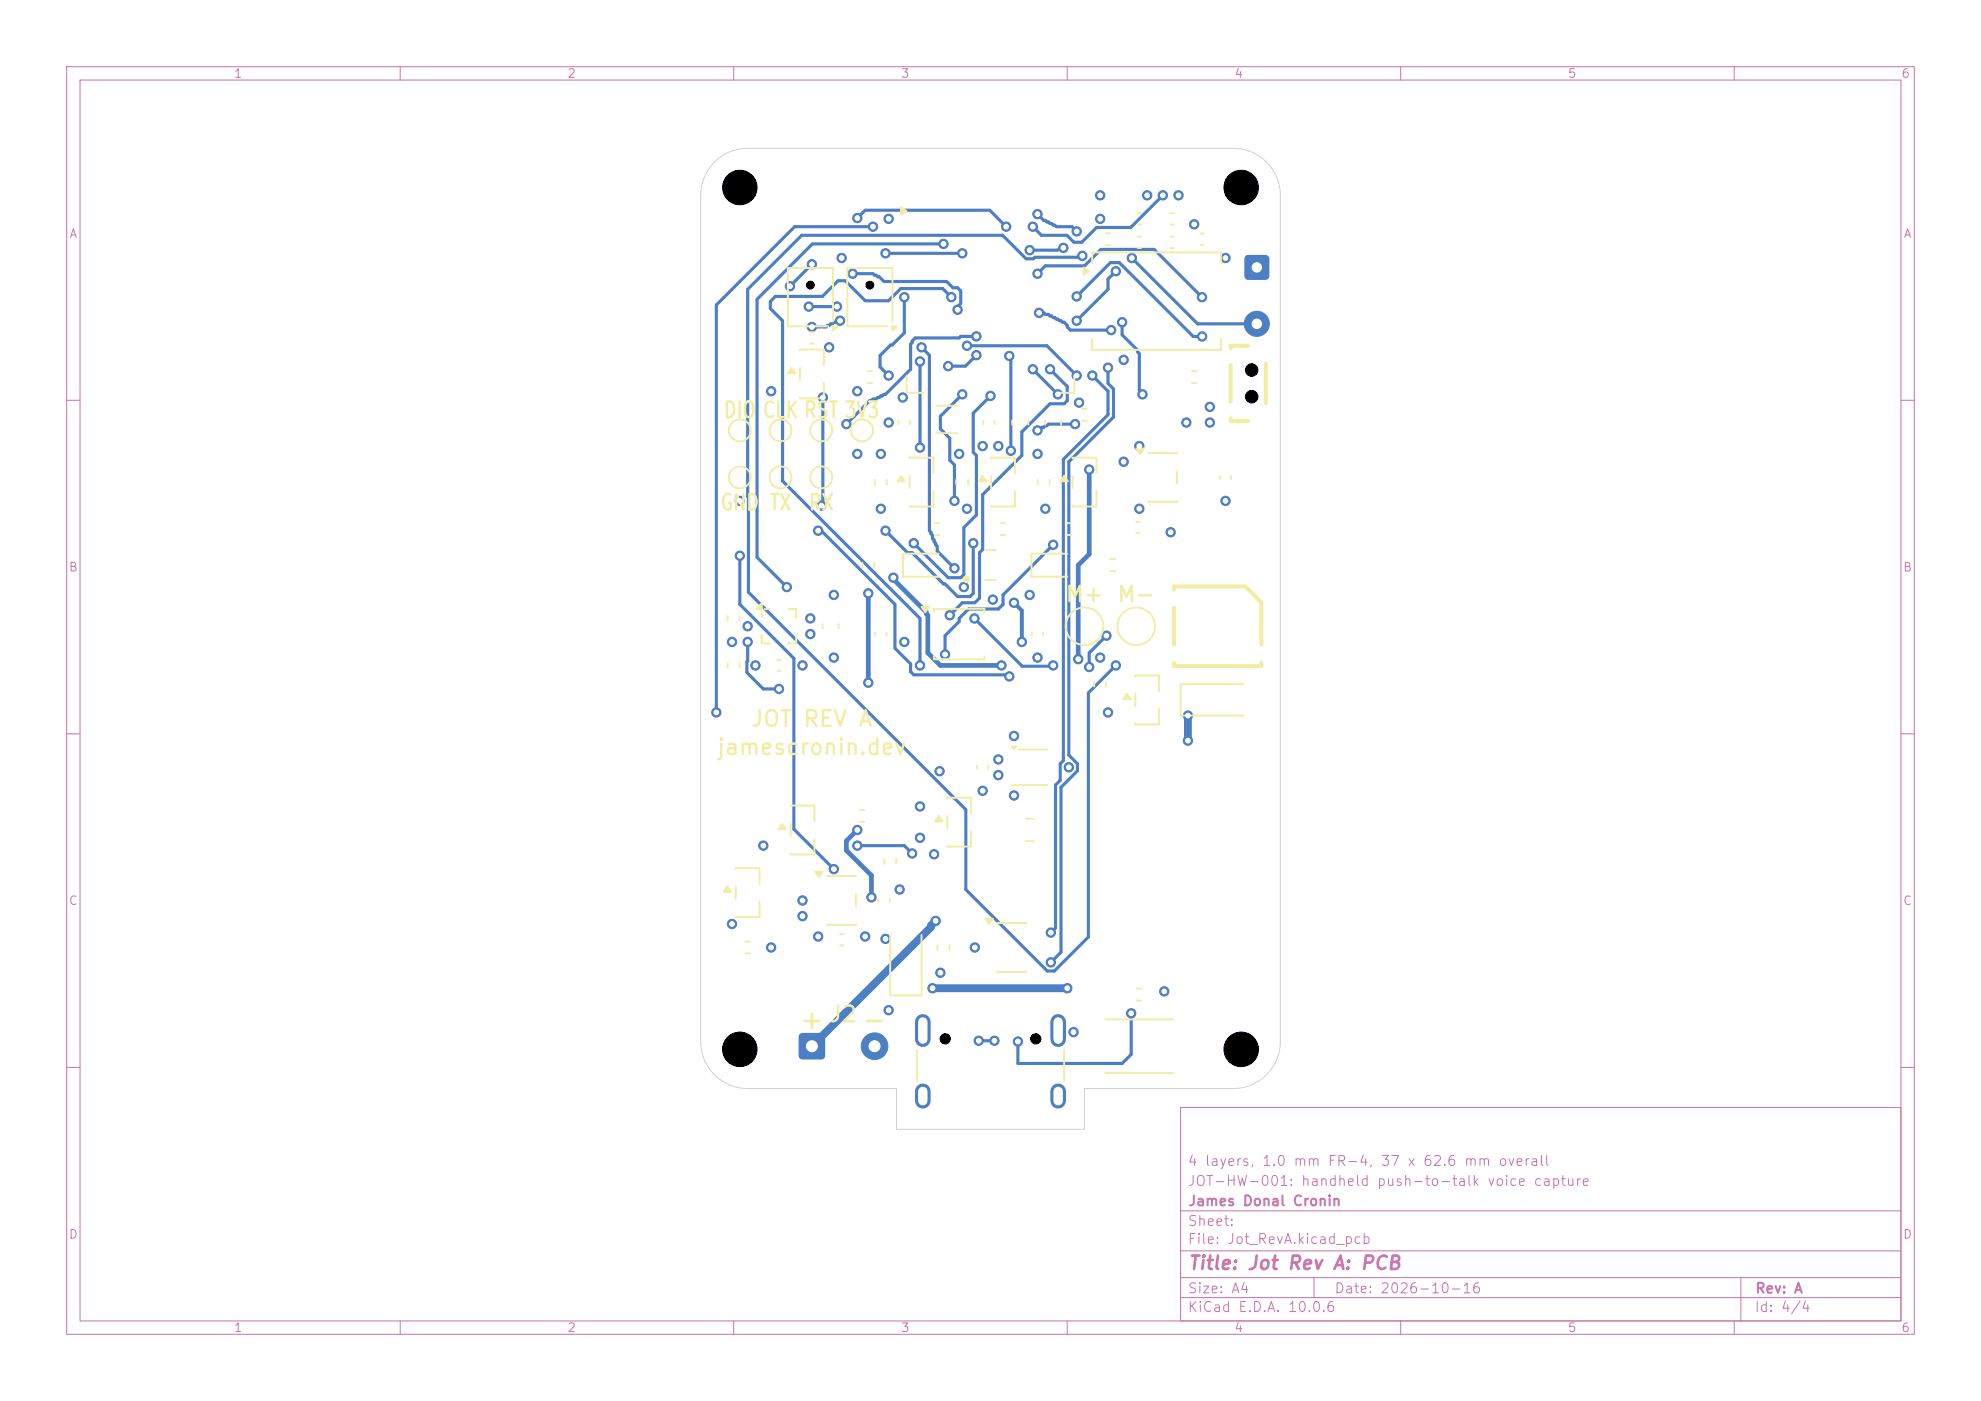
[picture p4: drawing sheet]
<svg xmlns="http://www.w3.org/2000/svg" width="297mm" height="210mm" viewBox="0 0 297 210" stroke-linecap="round" stroke-linejoin="round" font-family="sans-serif">
<defs><g id="words">
<g font-size="2.8" fill="#f2eda1">
<text x="119.7" y="155">+</text>
<text x="129.1" y="155">-</text>
</g>
<g font-size="2.3" fill="#f2eda1">
<text x="108.4" y="63.2">DIO</text>
<text x="114.2" y="63.2">CLK RST 3V3</text>
<text x="107.9" y="77.1">GND</text>
<text x="115.2" y="77.1">TX</text>
<text x="121.1" y="77.1">RX</text>
<text x="159.6" y="90.8">M+</text>
<text x="167.3" y="90.8">M-</text>
<text x="107.3" y="113.7">jamescronin.dev</text>
<text x="112.4" y="109.5">JOT</text>
<text x="120.3" y="109.5">REV A</text>
<text x="124.2" y="153.8">J2</text>
</g>
<text font-size="2" fill="#c872ab" x="178" y="190.8">Title: Jot Rev A: PCB</text>
<g font-size="1.5" fill="#c872ab">
<text x="178" y="178.1">JOT-HW-001: handheld push-to-talk voice capture</text>
<text x="178" y="175.1">4 layers, 1.0 mm FR-4, 37 x 62.6 mm overall</text>
<text x="178" y="184.1">Sheet:</text>
<text x="178" y="181.1">James Donal Cronin</text>
<text x="178" y="186.8">File: Jot_RevA.kicad_pcb</text>
<text x="178" y="197">KiCad E.D.A. 10.0.6</text>
<text x="178" y="194.2">Size: A4</text>
<text x="200" y="194.2">Date: 2026-10-16</text>
<text x="263" y="197">Id: 4/4</text>
<text x="263" y="194.2">Rev: A</text>
</g>
<g font-size="1.3" fill="#c872ab">
<text x="35" y="12">1</text>
<text x="85" y="12">2</text>
<text x="135" y="12">3</text>
<text x="185" y="12">4</text>
<text x="235" y="12">5</text>
<text x="285" y="12">6</text>
<text x="10.3" y="36">A</text>
<text x="285.3" y="36">A</text>
<text x="10.2" y="86">B</text>
<text x="285.2" y="86">B</text>
<text x="10.2" y="136">C</text>
<text x="285.2" y="136">C</text>
<text x="10.2" y="186">D</text>
<text x="285.2" y="186">D</text>
<text x="35" y="200">1</text>
<text x="85" y="200">2</text>
<text x="135" y="200">3</text>
<text x="185" y="200">4</text>
<text x="235" y="200">5</text>
<text x="285" y="200">6</text>
</g>
</g></defs>
<g fill="none" stroke="#c872ab" stroke-width=".15">
<path d="M10 10h277v190h-277zM12 12h273v186h-273zM60 10v2M110 10v2M160 10v2M210 10v2M260 10v2M10 60h2M285 60h2M10 110h2M285 110h2M10 160h2"/>
<path d="M177 166h108v32h-108zM285 160h2M60 198v2M110 198v2M160 198v2M177 194.5h108M177 191.5h108M177 187.5h108M177 181.5h108M197 191.5v3M210 198v2M260 198v2"/>
<path d="M261 191.5v6.5"/>
</g>
<path d="M186.7 38.4l.4-.2h2.6a.59 .59 0 0 1 .6 .6v2.6a.59 .59 0 0 1-.6 .6h-2.6a.59 .59 0 0 1-.5-.6v-2.6z" fill="#4d7fc4"/>
<circle cx="188.4" cy="48.5" r="1.88" fill="#4d7fc4" stroke="#4d7fc4" stroke-width=".15"/>
<path d="M119.9 155l.4-.2h2.8a.59 .59 0 0 1 .6 .6v2.8a.59 .59 0 0 1-.6 .6h-2.8a.59 .59 0 0 1-.6-.6v-2.8z" fill="#4d7fc4"/>
<g fill="#4d7fc4" stroke="#4d7fc4" stroke-width=".15">
<circle cx="131.1" cy="156.8" r="2"/>
<circle cx="176.7" cy="29.3" r=".7"/>
<circle cx="125" cy="98.6" r=".7"/>
<circle cx="121.5" cy="95" r=".7"/>
<circle cx="164.9" cy="98.6" r=".7"/>
<circle cx="120.3" cy="135" r=".7"/>
<circle cx="168.5" cy="53.9" r=".7"/>
<circle cx="152" cy="119.2" r=".7"/>
<circle cx="132.8" cy="140.7" r=".7"/>
<circle cx="133.2" cy="32.8" r=".7"/>
<circle cx="141" cy="145.8" r=".7"/>
<circle cx="134.9" cy="133.3" r=".7"/>
<circle cx="132.1" cy="76.3" r=".7"/>
<circle cx="156.7" cy="76.3" r=".7"/>
<circle cx="110.9" cy="75.1" r=".7"/>
<circle cx="143.8" cy="68" r=".7"/>
<circle cx="155.5" cy="68" r=".7"/>
<circle cx="160.2" cy="115" r=".7"/>
<circle cx="133.2" cy="151.4" r=".7"/>
<circle cx="137.9" cy="120.9" r=".7"/>
<circle cx="146.2" cy="142" r=".7"/>
<circle cx="175.5" cy="79.8" r=".7"/>
<circle cx="124.3" cy="52.1" r=".7"/>
<circle cx="133.2" cy="63.3" r=".7"/>
<circle cx="152" cy="110.3" r=".7"/>
<circle cx="174.6" cy="148.6" r=".7"/>
<circle cx="109.7" cy="138.5" r=".7"/>
<circle cx="172" cy="29.3" r=".7"/>
<circle cx="135.3" cy="59.6" r=".7"/>
<circle cx="183.7" cy="75.1" r=".7"/>
<circle cx="126.2" cy="38.7" r=".7"/>
<circle cx="113.3" cy="99.7" r=".7"/>
<circle cx="145" cy="76.3" r=".7"/>
<circle cx="129.7" cy="140.4" r=".7"/>
<circle cx="115.6" cy="142" r=".7"/>
<circle cx="135.6" cy="96.2" r=".7"/>
<circle cx="181.4" cy="61" r=".7"/>
<circle cx="168.5" cy="69.2" r=".7"/>
<circle cx="166.1" cy="106.8" r=".7"/>
<circle cx="132.1" cy="68" r=".7"/>
<circle cx="164.9" cy="29.3" r=".7"/>
<circle cx="147.3" cy="66.9" r=".7"/>
<circle cx="154.4" cy="89.2" r=".7"/>
<circle cx="179" cy="33.6" r=".7"/>
<circle cx="114.4" cy="126.8" r=".7"/>
<circle cx="161.8" cy="60.4" r=".7"/>
<circle cx="133.9" cy="86.6" r=".7"/>
<circle cx="150.1" cy="99.7" r=".7"/>
<circle cx="160" cy="148.1" r=".7"/>
<circle cx="128.5" cy="124.4" r=".7"/>
<circle cx="161.7" cy="98.8" r=".7"/>
<circle cx="130.2" cy="88.9" r=".7"/>
<circle cx="163.3" cy="70.4" r=".7"/>
<circle cx="139.8" cy="148.1" r=".7"/>
<circle cx="130.6" cy="134.5" r=".7"/>
<circle cx="130.2" cy="102.3" r=".7"/>
<circle cx="151.6" cy="67.6" r=".7"/>
<circle cx="151.3" cy="53.4" r=".7"/>
<circle cx="110.9" cy="83.3" r=".7"/>
<circle cx="125" cy="130.3" r=".7"/>
<circle cx="140.9" cy="115.6" r=".7"/>
<circle cx="170.8" cy="76.3" r=".7"/>
<circle cx="152" cy="90.4" r=".7"/>
<circle cx="170.8" cy="66.9" r=".7"/>
<circle cx="122.7" cy="140.4" r=".7"/>
<circle cx="155.5" cy="98.6" r=".7"/>
<circle cx="144.5" cy="88" r=".7"/>
<circle cx="140" cy="128.1" r=".7"/>
<circle cx="161" cy="154.7" r=".7"/>
<circle cx="120.3" cy="137.3" r=".7"/>
<circle cx="147.3" cy="118.5" r=".7"/>
<circle cx="153.2" cy="96.2" r=".7"/>
<circle cx="148.9" cy="89.9" r=".7"/>
<circle cx="149.7" cy="113.8" r=".7"/>
<circle cx="149.7" cy="116.2" r=".7"/>
<circle cx="137.9" cy="125.6" r=".7"/>
<circle cx="164.9" cy="32.8" r=".7"/>
<circle cx="112.1" cy="96.2" r=".7"/>
<circle cx="116.8" cy="103.3" r=".7"/>
<circle cx="128.5" cy="58.6" r=".7"/>
<circle cx="109.7" cy="96.2" r=".7"/>
<circle cx="120.3" cy="99.7" r=".7"/>
<circle cx="115.6" cy="58.6" r=".7"/>
<circle cx="112.1" cy="93.9" r=".7"/>
<circle cx="181.4" cy="63.3" r=".7"/>
<circle cx="121.5" cy="92.7" r=".7"/>
<circle cx="125" cy="89.2" r=".7"/>
<circle cx="128.5" cy="68" r=".7"/>
<circle cx="149.7" cy="66.9" r=".7"/>
<circle cx="183.7" cy="38.7" r=".7"/>
<circle cx="177.9" cy="63.3" r=".7"/>
<circle cx="157.4" cy="55.4" r=".7"/>
<circle cx="142.4" cy="92.2" r=".7"/>
<circle cx="168.2" cy="48.3" r=".7"/>
<circle cx="171.3" cy="59.1" r=".7"/>
<circle cx="141.7" cy="98.1" r=".7"/>
<circle cx="157.9" cy="81.7" r=".7"/>
<circle cx="137.9" cy="99.7" r=".7"/>
<circle cx="142.6" cy="44.5" r=".7"/>
<circle cx="157.9" cy="99.7" r=".7"/>
<circle cx="146.1" cy="92.7" r=".7"/>
<circle cx="128.5" cy="32.7" r=".7"/>
<circle cx="154.4" cy="37.5" r=".7"/>
<circle cx="159.4" cy="37.1" r=".7"/>
<circle cx="150.8" cy="34" r=".7"/>
<circle cx="155.5" cy="64.5" r=".7"/>
<circle cx="161.2" cy="63.6" r=".7"/>
<circle cx="107.4" cy="106.8" r=".7"/>
<circle cx="130.9" cy="34" r=".7"/>
<circle cx="142.2" cy="54.9" r=".7"/>
<circle cx="137.9" cy="54.2" r=".7"/>
<circle cx="137.9" cy="67.1" r=".7"/>
<circle cx="146.4" cy="53.2" r=".7"/>
<circle cx="167.3" cy="99.7" r=".7"/>
<circle cx="162.3" cy="38.3" r=".7"/>
<circle cx="169.7" cy="38.7" r=".7"/>
<circle cx="127.8" cy="41" r=".7"/>
<circle cx="143.6" cy="46.4" r=".7"/>
<circle cx="121.3" cy="46" r=".7"/>
<circle cx="125.5" cy="46" r=".7"/>
<circle cx="163.3" cy="100" r=".7"/>
<circle cx="126" cy="48.1" r=".7"/>
<circle cx="122.7" cy="79.5" r=".7"/>
<circle cx="165.9" cy="95.3" r=".7"/>
<circle cx="123.1" cy="75.8" r=".7"/>
<circle cx="121.7" cy="49" r=".7"/>
<circle cx="151.3" cy="101.4" r=".7"/>
<circle cx="123.4" cy="59.6" r=".7"/>
<circle cx="155.5" cy="32.1" r=".7"/>
<circle cx="144.3" cy="38" r=".7"/>
<circle cx="161.4" cy="34.7" r=".7"/>
<circle cx="132.8" cy="38" r=".7"/>
<circle cx="118.4" cy="42.9" r=".7"/>
<circle cx="121.7" cy="39.6" r=".7"/>
<circle cx="138.2" cy="52.1" r=".7"/>
<circle cx="143.1" cy="85.2" r=".7"/>
<circle cx="178.1" cy="111" r=".7"/>
<circle cx="178.1" cy="107.3" r=".7"/>
<circle cx="154.8" cy="34" r=".7"/>
<circle cx="174.3" cy="29.3" r=".7"/>
<circle cx="161.4" cy="56.3" r=".7"/>
<circle cx="145" cy="51.8" r=".7"/>
<circle cx="140.3" cy="138" r=".7"/>
<circle cx="136.8" cy="127.9" r=".7"/>
<circle cx="128.5" cy="126.8" r=".7"/>
<circle cx="154.8" cy="55.4" r=".7"/>
<circle cx="158.6" cy="59.1" r=".7"/>
<circle cx="126.9" cy="63.6" r=".7"/>
<circle cx="146.4" cy="50.4" r=".7"/>
<circle cx="135.6" cy="44.5" r=".7"/>
<circle cx="133.2" cy="56.3" r=".7"/>
<circle cx="141.5" cy="36.6" r=".7"/>
<circle cx="118" cy="88" r=".7"/>
<circle cx="143.1" cy="75.1" r=".7"/>
<circle cx="145.9" cy="81.4" r=".7"/>
<circle cx="132.8" cy="79.5" r=".7"/>
<circle cx="144.3" cy="59.1" r=".7"/>
<circle cx="148.5" cy="59.3" r=".7"/>
<circle cx="137" cy="81.4" r=".7"/>
<circle cx="157.5" cy="139.8" r=".7"/>
<circle cx="163.8" cy="56.3" r=".7"/>
<circle cx="157.5" cy="144.3" r=".7"/>
<circle cx="166.1" cy="55.1" r=".7"/>
<circle cx="167.3" cy="40.7" r=".7"/>
<circle cx="161.4" cy="48.1" r=".7"/>
<circle cx="166.6" cy="49.5" r=".7"/>
<circle cx="155.8" cy="46.9" r=".7"/>
<circle cx="161.4" cy="44.4" r=".7"/>
<circle cx="180.2" cy="50.4" r=".7"/>
<circle cx="155.5" cy="41" r=".7"/>
<circle cx="180.2" cy="44.5" r=".7"/>
<circle cx="149.1" cy="156" r=".7"/>
<circle cx="146.7" cy="156" r=".7"/>
<circle cx="152.6" cy="156.1" r=".7"/>
<circle cx="169.6" cy="151.9" r=".7"/>
</g>
<path d="M138.4 153.2v2.6M158.6 153.2v2.6M138.4 163.6v1.4M158.6 163.6v1.4" fill="none" stroke="#4d7fc4" stroke-width="2.3"/>
<path d="M163.3 70.4v12.7l-1.6 1.6v14.1M130.2 88.9v13.4M133.9 86.6v.2l5 5v.2l.2 .2v5.7l1.9 1.8h9.1M128.5 124.4l-1.6 1.7v1.4l3.7 3.7v3.3" fill="none" stroke="#4d7fc4" stroke-width=".7"/>
<path d="M178.1 107.3v3.7M140.3 138l-.7 .7v.3l-17.9 17.8M139.8 148.1h20.2" fill="none" stroke="#4d7fc4" stroke-width="1.2"/>
<g fill="none" stroke="#4d7fc4" stroke-width=".47">
<path d="M121.7 39.6l-3.3 3.3M128.5 32.7l1.2-1.2h18.7l2.5 2.5M130.9 34h-11.8l-11.7 11.7v61.1M132.8 38h11.5M141.5 36.6h-19.7l-8.3 8.3v38.6l4.5 4.5M155.5 32.1l1 .9h.2l.7 .5h.3l.2 .2h.2l.3 .3h2.3l.7 .7M159.4 37.1l-.9 .4h-4.1M162.3 38.3l-.2 .3h-7l-.2 .2h-1.1l-3.5-3.5h-30.1l-8.1 8.1v31l.1 .1v14.3l32.6 32.6v11.9l12.2 12.3h1.1l5.1-5.1v-36.6l4.1-4.2M169.7 38.7l9.9 9.8h8.8M174.3 29.3l-4.8 4.8h-5.1l-2.2 2.2h-1.2l-1-1h-3.9l-1.3-1.3M121.3 46h4.2M123.4 59.6v16l-.3 .2"/>
<path d="M126 48.1h-.5l-.7 .4h-.3l-.2 .3h-.2l-.3 .2h-2.1M127.8 41h3.1l.7 .5h.2l.7 .7h9.4l1 .9h.7l.4 .5v1.9l-.4 .5v.4M135.6 44.5v5.4l-1.8 1.8h-.3l-1.6 1.6v1.7l1.3 1.3M137.9 54.2v12.9M138.2 52.1l1.1 1.1v26.3l.3 .3v.2l.2 .3v.4l.5 .7v.3l.2 .2v.7l2.6 2.6M142.6 44.5l-1.3-1.2h-6.3l-1.8 1.8h-3.5l-3-3h-1l-2.4 2.3h-7l-.8 .8v1.1l1.8 1.8v24l20.6 20.6v7M144.3 59.1l-3.3 3.3v1.9l1.4 1.4v3.3l.7 .7v5.4M145 51.8h12l4.4 4.5M146.4 53.2l-1.7 1.7h-2.5M146.4 50.4h-2.4l-.2 .3h-6.6l-.4 .4v.3l-.3 .2v3.8l-3.7 3.7h-.3l-.7 .5h-.2l-.2 .2h-.5l-.3 .3h-.2l-3.5 3.5M148.5 59.3l-2.6 2.6v5.9l.5 .5v8.9l-1.9 1.9v7l-.5 .5h-1.8l-5.2-5.2M151.3 53.4l.3 .3v13.9"/>
<path d="M154.8 55.4l3.8 3.7M155.5 41l1.2-1.1h5.9l2.5-2.5h7.9l7.2 7.1M155.8 46.9h.7l.2 .2h.5l.7 .5 .7 .2 .2 .3 .7 .2 1 1.2h6.1M157.4 55.4l2.6 2.5v2.2l-.5 .4h-2.1l-4.2 4.2v3.6l-5.9 5.8v8.3l-.4 .4v6.8l-.7 .8h-1.9l-1.9 1.8M161.4 44.4l5.1-5h1.3l11.1 11h1.3M163.8 56.3l2.3 2.3v3.6l-6.7 6.7v45.1l-.4 .5v2.5l-.8 .7v21.4l-.7 .7M166.1 55.1v2.4l.8 .8v4.2l-6.7 6.7v44l1.3 1.3v1.1l-2.4 2.4v24.7l-1.6 1.6M167.3 40.7l-1.2 1.1v1.6l-4.7 4.7M168.2 48.3v1.9l2.4 2.3v.3l.2 .2v5.6l.5 .5M122.7 79.5h.4l11.1 11.1v6.6l2.3 2.3v1.2l.5 .5h14.1l.2 .2M132.8 79.5l3.3 3.3h.7l4.7 4.7h.2l1.9 1.9h1.8l.5-.5v-7.5M161.2 63.6h-4l-.2 .2h-.3l-.2 .2h-.2l-.8 .5"/>
<path d="M110.9 83.3v7.3l8.1 8.1v25.6l6 6M112.1 96.2l-.1 4.6 2.4 2.5h2.4M146.1 92.7l7.2 7.2h4.5l.1-.2M157.9 81.7l-7.5 7.5v1.4l-.7 .7h-4.5l-1.4 1.4v.5l-2.1 2.1v2.8M165.9 95.3l-2.6 2.6v2.1M128.5 126.8h7.1l1.2 1.1M146.7 156h2.4M169.6 151.9v6.1l-1.4 1.4h-15.6v-3.3"/>
</g>
<path d="M152 90.4l1.2 1.1v4.7" fill="none" stroke="#4d7fc4" stroke-width=".59"/>
<path d="M107.1 24.3a7 7 0 0 1 5-2.1h72.8a7 7 0 0 1 7.1 7.1v126.8a7 7 0 0 1-7.1 7.1h-22.3v6.1h-28.2v-6.1h-22.3a7 7 0 0 1-7.1-7.1v-126.8a7 7 0 0 1 2.1-5z" fill="none" stroke="#d0d2cd" stroke-width=".15"/>
<path d="M143.4 71.9v.7M145.2 71.9v.7M129.3 84.4v.7M131.1 84.4v.7M160 83h-5.4v3.4h5.4M122.2 130.7h1.1l-.5 .7zM124 131.4v-.1h4.3v.1M124 138.5v.1h4.3v-.1M128.3 134.1v1.8" fill="none" stroke="#f2eda1" stroke-width=".28"/>
<path d="M122.2 130.7h1.1l-.5 .7z" fill="#f2eda1"/>
<path d="M147.4 63.1v.5M149.1 63.1v.5M151.8 63v.7M154.2 63v.7M131.2 94.8v.5M132.9 94.8v.5M138.2 91h1.1l-.6 .7zM140 91.7v-.4h7.6v.4M140 98.4v.4h7.6v-.4" fill="none" stroke="#f2eda1" stroke-width=".28"/>
<path d="M138.2 91h1.1l-.6 .7z" fill="#f2eda1"/>
<g fill="none" stroke="#f2eda1" stroke-width=".28">
<path d="M170.4 67.2h1.1l-.6 .8zM172.2 68v-.1h4.3v.1M172.2 75.1v.1h4.3v-.1M176.5 70.6v1.9M133.5 140.1v9.1h4.7v-9.1"/>
<circle cx="110.9" cy="64.5" r="1.64"/>
</g>
<path d="M170.4 67.2h1.1l-.6 .8z" fill="#f2eda1"/>
<path d="M156.7 63v.7M159.1 63v.7M109 132.9l.6 .8h-1.1zM110.3 130.3v-.2h3.6v2.4M110.3 132.9v1.8M113.9 135.1v2.4h-3.6v-.1M128.9 121.4h.7M128.9 123.2h.7M125.9 140h.5M125.9 141.7h.5" fill="none" stroke="#f2eda1" stroke-width=".28"/>
<path d="M109 132.9l.6 .8h-1.1z" fill="#f2eda1"/>
<path d="M142 119.7v-.1h3.6v2.3M146.5 114.8v.5M148.2 114.8v.5M140.7 122.3l.6 .8h-1.1zM142 122.3v1.9M145.6 124.6v2.3h-3.6v-.1" fill="none" stroke="#f2eda1" stroke-width=".28"/>
<path d="M140.7 122.3l.6 .8h-1.1z" fill="#f2eda1"/>
<path d="M135.1 71.4l.6 .7h-1.2zM136.4 68.7v-.1h3.6v2.4M136.4 71.3v1.9M140 73.6v2.3h-3.6v-.1" fill="none" stroke="#f2eda1" stroke-width=".28"/>
<path d="M135.1 71.4l.6 .7h-1.2z" fill="#f2eda1"/>
<path d="M168.9 104l.6 .8h-1.1zM170.2 101.4v-.1h3.6v2.3M170.2 104v1.8M173.8 106.2v2.4h-3.6v-.1" fill="none" stroke="#f2eda1" stroke-width=".28"/>
<path d="M168.9 104l.6 .8h-1.1z" fill="#f2eda1"/>
<g fill="none" stroke="#f2eda1" stroke-width=".28">
<path d="M170.6 32h.5M170.6 33.6h.5M124.9 48.9h.6l-.6 .7zM124.9 48.2v-8h-6.8v8.7h6.1M109.1 99.4v.7M110.9 99.4v.7"/>
<circle cx="162.6" cy="93.9" r="2.82"/>
</g>
<path d="M124.9 48.9h.6l-.6 .7z" fill="#f2eda1"/>
<path d="M133.8 48.2v-8h-6.8v8.7h6.1M133.8 48.9h.7l-.7 .7zM140.3 60.8h3.2M140.3 64.9h3.2" fill="none" stroke="#f2eda1" stroke-width=".28"/>
<path d="M133.8 48.9h.7l-.7 .7z" fill="#f2eda1"/>
<g fill="none" stroke="#f2eda1" stroke-width=".28">
<path d="M151.7 111.9h.7l-.4 .4zM151.8 117.7h5.2M152.7 112.3h4.3"/>
<circle cx="117" cy="64.5" r="1.64"/>
</g>
<path d="M151.7 111.9h.7l-.4 .4z" fill="#f2eda1"/>
<path d="M184.5 51.8h2.6M184.5 52.1v.1M184.5 54.7v5.5M189.8 54.5v6M184.5 62.7v.4h2.6M176 88.4v-.5h10.7l2.4 2.4v6.3M176 91.1v5.5M176 99.3v.5h13.1v-.5" fill="none" stroke="#f2eda1" stroke-width=".59"/>
<g fill="none" stroke="#f2eda1" stroke-width=".15">
<circle cx="184.4" cy="51.8" r=".07"/>
<circle cx="176.7" cy="99.7" r=".07"/>
</g>
<g fill="none" stroke="#f2eda1" stroke-width=".28">
<path d="M170.6 35.5h.5M170.6 37.2h.5M175.5 35.5h.5M175.5 37.2h.5M180 35h.5M180 36.7h.5M178.7 55.6h.7M178.7 57.4h.7M159.9 78.4h.7M162.2 61.3h.8M162.2 63.1h.8M170.3 78.2h.5"/>
<path d="M170.3 79.9h.5M147.7 82.5h1.6M147.7 86.9h1.6M159.9 80.2h.7M166.5 83.8h.7M166.5 85.6h.7M186.4 102.6h-9.4v4.7h9.4M117.3 123.5l.5 .8h-1.1zM118.5 120.9v-.2h3.6v2.4M118.5 123.5v1.8M122.1 125.7v2.4h-3.6v-.1M140.6 141.7v.7"/>
<path d="M142.3 141.7v.7"/>
</g>
<circle cx="144.9" cy="86.8" r=".47" fill="#f2eda1" stroke="#f2eda1" stroke-width=".15"/>
<path d="M117.3 123.5l.5 .8h-1.1z" fill="#f2eda1"/>
<g fill="none" stroke="#f2eda1" stroke-width=".28">
<path d="M175.5 32h.5M175.5 33.6h.5M131.2 71.9v.7M133 71.9v.7M140.2 78.4h.7M147.3 71.4l.6 .7h-1.1zM148.6 68.7v-.1h3.6v2.4M148.6 71.3v1.9M150 78.4h.7M152.2 73.6v2.3h-3.6v-.1M155.6 71.9v.7M157.4 71.9v.7"/>
<path d="M182.9 71.3v.5M184.6 71.3v.5M109.1 92.3v.8M110.9 92.3v.8M123.3 93.5v.7M125.7 93.5v.7M140.2 80.2h.7M150 80.2h.7M154.7 94.8v.5M156.4 94.8v.5M164.1 102.2v.7M165.8 102.2v.7"/>
<path d="M132.6 128.7v.8M134.4 128.7v.8M153.8 122.7h1.2M153.8 126.1h1.2M165.7 152.8h10.2M165.7 160.8h10.2"/>
<circle cx="123.1" cy="64.5" r="1.64"/>
<circle cx="129.2" cy="64.5" r="1.64"/>
</g>
<path d="M147.3 71.4l.6 .7h-1.1z" fill="#f2eda1"/>
<path d="M130.1 55.6h.7M130.1 57.4h.7M159.5 71.4l.6 .7h-1.1zM160.8 68.7v-.1h3.6v2.4M160.8 71.3v1.9M164.4 73.6v2.3h-3.6v-.1" fill="none" stroke="#f2eda1" stroke-width=".28"/>
<path d="M159.5 71.4l.6 .7h-1.1z" fill="#f2eda1"/>
<path d="M118.7 55.2l.5 .7h-1.1zM119.9 52.5v-.1h3.6v2.3M119.9 55.1v1.9M121.5 49.8h.5M121.5 51.5h.5M123.5 57.4v2.3h-3.6v-.1" fill="none" stroke="#f2eda1" stroke-width=".28"/>
<path d="M118.7 55.2l.5 .7h-1.1z" fill="#f2eda1"/>
<path d="M135.1 31.1l.8 .5-.8 .6zM135.9 56.3v2.6h2.6M161.1 56.3v2.6h-2.6" fill="none" stroke="#f2eda1" stroke-width=".28"/>
<path d="M135.1 31.1l.8 .5-.8 .6z" fill="#f2eda1"/>
<g fill="none" stroke="#f2eda1" stroke-width=".28">
<path d="M147.7 137.7h1.2l-.6 .8zM149.6 138.5v-.1h4.2v.1M149.6 145.6v.1h4.2v-.1"/>
<circle cx="110.9" cy="71.6" r="1.64"/>
</g>
<path d="M147.7 137.7h1.2l-.6 .8z" fill="#f2eda1"/>
<g fill="none" stroke="#f2eda1" stroke-width=".28">
<path d="M113.4 91.3l.8-.9v.9zM114.2 91.8v.7M114.2 95.3v1.2h1.2M114.7 91.3h.7M118.2 91.3h1.2v1.2M119.4 95.3v1.2h-1.2M140.7 83h-5.3v3.4h5.3M131.7 134.7v.5M133.4 134.7v.5M111.7 141.1h.8M111.7 142.9h.8M137.5 157.4v4.7"/>
<path d="M159.5 157.4v4.7"/>
</g>
<g fill="#f2eda1" stroke="#f2eda1" stroke-width=".15">
<circle cx="114.2" cy="91.3" r=".14"/>
<circle cx="114.2" cy="95.3" r=".14"/>
<circle cx="118.2" cy="96.5" r=".14"/>
<circle cx="119.4" cy="92.5" r=".14"/>
</g>
<path d="M113.4 91.3l.8-.9v.9z" fill="#f2eda1"/>
<g fill="none" stroke="#f2eda1" stroke-width=".28">
<path d="M163.7 39.5v-1.7h19.4v1.7M165.8 35h.7M165.8 36.8h.7M162.4 40.1l.8 .5-.8 .6zM163.7 50.8v1.6h19.4v-1.6M134.7 63.1v.5M136.4 63.1v.5M116.5 98.9h.5M116.5 100.6h.5M170.4 148.2h.8M170.4 150h.8"/>
<circle cx="117" cy="71.6" r="1.64"/>
<circle cx="123.1" cy="71.6" r="1.64"/>
<circle cx="170.3" cy="93.9" r="2.82"/>
</g>
<path d="M162.4 40.1l.8 .5-.8 .6z" fill="#f2eda1"/>
<g fill="#fff" stroke="#fff" stroke-width=".15">
<circle cx="176.7" cy="29.3" r=".35"/>
<circle cx="125" cy="98.6" r=".35"/>
<circle cx="121.5" cy="95.1" r=".35"/>
<circle cx="164.9" cy="98.6" r=".35"/>
<circle cx="120.3" cy="135" r=".35"/>
<circle cx="168.5" cy="53.9" r=".35"/>
<circle cx="152" cy="119.2" r=".35"/>
<circle cx="132.8" cy="140.7" r=".35"/>
<circle cx="133.2" cy="32.8" r=".35"/>
<circle cx="141" cy="145.8" r=".35"/>
<circle cx="134.9" cy="133.3" r=".35"/>
<circle cx="132.1" cy="76.3" r=".35"/>
<circle cx="156.7" cy="76.3" r=".35"/>
<circle cx="110.9" cy="75.1" r=".35"/>
<circle cx="143.8" cy="68" r=".35"/>
<circle cx="155.5" cy="68" r=".35"/>
<circle cx="160.2" cy="115" r=".35"/>
<circle cx="133.2" cy="151.4" r=".35"/>
<circle cx="137.9" cy="120.9" r=".35"/>
<circle cx="146.2" cy="142" r=".35"/>
<circle cx="175.5" cy="79.8" r=".35"/>
<circle cx="124.3" cy="52.1" r=".35"/>
<circle cx="133.2" cy="63.3" r=".35"/>
<circle cx="152" cy="110.3" r=".35"/>
<circle cx="174.6" cy="148.6" r=".35"/>
<circle cx="109.7" cy="138.5" r=".35"/>
<circle cx="172" cy="29.3" r=".35"/>
<circle cx="135.3" cy="59.6" r=".35"/>
<circle cx="183.7" cy="75.1" r=".35"/>
<circle cx="126.2" cy="38.7" r=".35"/>
<circle cx="113.3" cy="99.7" r=".35"/>
<circle cx="145" cy="76.3" r=".35"/>
<circle cx="129.7" cy="140.4" r=".35"/>
<circle cx="115.6" cy="142" r=".35"/>
<circle cx="135.6" cy="96.2" r=".35"/>
<circle cx="181.4" cy="61" r=".35"/>
<circle cx="168.5" cy="69.2" r=".35"/>
<circle cx="166.1" cy="106.8" r=".35"/>
<circle cx="132.1" cy="68" r=".35"/>
<circle cx="164.9" cy="29.3" r=".35"/>
<circle cx="147.3" cy="66.9" r=".35"/>
<circle cx="154.4" cy="89.2" r=".35"/>
<circle cx="179" cy="33.6" r=".35"/>
<circle cx="114.4" cy="126.8" r=".35"/>
<circle cx="161.8" cy="60.4" r=".35"/>
<circle cx="133.9" cy="86.6" r=".35"/>
<circle cx="150.1" cy="99.7" r=".35"/>
<circle cx="160" cy="148.1" r=".35"/>
<circle cx="128.5" cy="124.4" r=".35"/>
<circle cx="161.7" cy="98.8" r=".35"/>
<circle cx="130.2" cy="88.9" r=".35"/>
<circle cx="163.3" cy="70.4" r=".35"/>
<circle cx="139.8" cy="148.1" r=".35"/>
<circle cx="130.6" cy="134.5" r=".35"/>
<circle cx="130.2" cy="102.3" r=".35"/>
<circle cx="151.6" cy="67.6" r=".35"/>
<circle cx="151.3" cy="53.4" r=".35"/>
<circle cx="110.9" cy="83.3" r=".35"/>
<circle cx="125" cy="130.3" r=".35"/>
<circle cx="140.9" cy="115.6" r=".35"/>
<circle cx="170.8" cy="76.3" r=".35"/>
<circle cx="152" cy="90.4" r=".35"/>
<circle cx="170.8" cy="66.9" r=".35"/>
<circle cx="122.7" cy="140.4" r=".35"/>
<circle cx="155.5" cy="98.6" r=".35"/>
<circle cx="144.5" cy="88" r=".35"/>
<circle cx="140" cy="128.1" r=".35"/>
<circle cx="161" cy="154.7" r=".35"/>
<circle cx="120.3" cy="137.3" r=".35"/>
<circle cx="147.3" cy="118.5" r=".35"/>
<circle cx="153.2" cy="96.2" r=".35"/>
<circle cx="148.9" cy="89.9" r=".35"/>
<circle cx="149.7" cy="113.8" r=".35"/>
<circle cx="149.7" cy="116.2" r=".35"/>
<circle cx="137.9" cy="125.6" r=".35"/>
<circle cx="164.9" cy="32.8" r=".35"/>
<circle cx="112.1" cy="96.2" r=".35"/>
<circle cx="116.8" cy="103.3" r=".35"/>
<circle cx="128.5" cy="58.6" r=".35"/>
<circle cx="109.7" cy="96.2" r=".35"/>
<circle cx="120.3" cy="99.7" r=".35"/>
<circle cx="115.6" cy="58.6" r=".35"/>
<circle cx="112.1" cy="93.9" r=".35"/>
<circle cx="181.4" cy="63.3" r=".35"/>
<circle cx="121.5" cy="92.7" r=".35"/>
<circle cx="125" cy="89.2" r=".35"/>
<circle cx="128.5" cy="68" r=".35"/>
<circle cx="149.7" cy="66.9" r=".35"/>
<circle cx="183.7" cy="38.7" r=".35"/>
<circle cx="177.9" cy="63.3" r=".35"/>
<circle cx="157.4" cy="55.4" r=".35"/>
<circle cx="142.4" cy="92.2" r=".35"/>
<circle cx="168.2" cy="48.3" r=".35"/>
<circle cx="171.3" cy="59.1" r=".35"/>
<circle cx="141.7" cy="98.1" r=".35"/>
<circle cx="157.9" cy="81.7" r=".35"/>
<circle cx="137.9" cy="99.7" r=".35"/>
<circle cx="142.6" cy="44.5" r=".35"/>
<circle cx="157.9" cy="99.7" r=".35"/>
<circle cx="146.1" cy="92.7" r=".35"/>
<circle cx="128.5" cy="32.7" r=".35"/>
<circle cx="154.4" cy="37.5" r=".35"/>
<circle cx="159.4" cy="37.1" r=".35"/>
<circle cx="150.9" cy="34" r=".35"/>
<circle cx="155.5" cy="64.5" r=".35"/>
<circle cx="161.2" cy="63.6" r=".35"/>
<circle cx="107.4" cy="106.8" r=".35"/>
<circle cx="130.9" cy="34" r=".35"/>
<circle cx="142.2" cy="54.9" r=".35"/>
<circle cx="137.9" cy="54.2" r=".35"/>
<circle cx="137.9" cy="67.1" r=".35"/>
<circle cx="146.4" cy="53.2" r=".35"/>
<circle cx="167.3" cy="99.7" r=".35"/>
<circle cx="162.3" cy="38.3" r=".35"/>
<circle cx="169.7" cy="38.7" r=".35"/>
<circle cx="127.8" cy="41" r=".35"/>
<circle cx="143.6" cy="46.4" r=".35"/>
<circle cx="121.3" cy="46" r=".35"/>
<circle cx="125.5" cy="46" r=".35"/>
<circle cx="163.3" cy="100" r=".35"/>
<circle cx="126" cy="48.1" r=".35"/>
<circle cx="122.7" cy="79.5" r=".35"/>
<circle cx="165.9" cy="95.3" r=".35"/>
<circle cx="123.1" cy="75.8" r=".35"/>
<circle cx="121.7" cy="49" r=".35"/>
<circle cx="151.3" cy="101.4" r=".35"/>
<circle cx="123.4" cy="59.6" r=".35"/>
<circle cx="155.5" cy="32.1" r=".35"/>
<circle cx="144.3" cy="38" r=".35"/>
<circle cx="161.4" cy="34.7" r=".35"/>
<circle cx="132.8" cy="38" r=".35"/>
<circle cx="118.4" cy="42.9" r=".35"/>
<circle cx="121.7" cy="39.6" r=".35"/>
<circle cx="138.2" cy="52.1" r=".35"/>
<circle cx="143.1" cy="85.2" r=".35"/>
<circle cx="178.1" cy="111" r=".35"/>
<circle cx="178.1" cy="107.3" r=".35"/>
<circle cx="154.8" cy="34" r=".35"/>
<circle cx="174.3" cy="29.3" r=".35"/>
<circle cx="161.4" cy="56.3" r=".35"/>
<circle cx="145" cy="51.8" r=".35"/>
<circle cx="140.3" cy="138" r=".35"/>
<circle cx="136.8" cy="127.9" r=".35"/>
<circle cx="128.5" cy="126.8" r=".35"/>
<circle cx="154.8" cy="55.4" r=".35"/>
<circle cx="158.6" cy="59.1" r=".35"/>
<circle cx="126.9" cy="63.6" r=".35"/>
<circle cx="146.4" cy="50.4" r=".35"/>
<circle cx="135.6" cy="44.5" r=".35"/>
<circle cx="133.2" cy="56.3" r=".35"/>
<circle cx="141.5" cy="36.6" r=".35"/>
<circle cx="118" cy="88" r=".35"/>
<circle cx="143.1" cy="75.1" r=".35"/>
<circle cx="145.9" cy="81.4" r=".35"/>
<circle cx="132.8" cy="79.5" r=".35"/>
<circle cx="144.3" cy="59.1" r=".35"/>
<circle cx="148.5" cy="59.3" r=".35"/>
<circle cx="137" cy="81.4" r=".35"/>
<circle cx="157.5" cy="139.8" r=".35"/>
<circle cx="163.8" cy="56.3" r=".35"/>
<circle cx="157.5" cy="144.3" r=".35"/>
<circle cx="166.1" cy="55.1" r=".35"/>
<circle cx="167.3" cy="40.7" r=".35"/>
<circle cx="161.4" cy="48.1" r=".35"/>
<circle cx="166.6" cy="49.5" r=".35"/>
<circle cx="155.8" cy="46.9" r=".35"/>
<circle cx="161.4" cy="44.4" r=".35"/>
<circle cx="180.2" cy="50.4" r=".35"/>
<circle cx="155.5" cy="41" r=".35"/>
<circle cx="180.2" cy="44.5" r=".35"/>
<circle cx="149.1" cy="156" r=".35"/>
<circle cx="146.7" cy="156" r=".35"/>
<circle cx="152.6" cy="156.1" r=".35"/>
<circle cx="169.6" cy="151.9" r=".35"/>
<circle cx="188.4" cy="40.1" r=".7"/>
<circle cx="188.4" cy="48.5" r=".7"/>
<circle cx="121.7" cy="156.8" r=".82"/>
<circle cx="131.1" cy="156.8" r=".82"/>
</g>
<g fill="#000" stroke="#000" stroke-width=".15">
<circle cx="110.9" cy="28.1" r="2.58"/>
<circle cx="186.1" cy="28.1" r="2.58"/>
<circle cx="121.5" cy="42.7" r=".59"/>
<circle cx="130.4" cy="42.7" r=".59"/>
<circle cx="187.7" cy="55.5" r=".94"/>
<circle cx="187.7" cy="59.5" r=".94"/>
<circle cx="110.9" cy="157.3" r="2.58"/>
<circle cx="141.7" cy="155.7" r=".76"/>
<circle cx="155.3" cy="155.7" r=".76"/>
<circle cx="186.1" cy="157.3" r="2.58"/>
</g>
<path d="M138.4 153.2v2.6M158.6 153.2v2.6M138.4 163.6v1.4M158.6 163.6v1.4" fill="none" stroke="#fff" stroke-width="1.4"/>
<use href="#words"/>
</svg>
